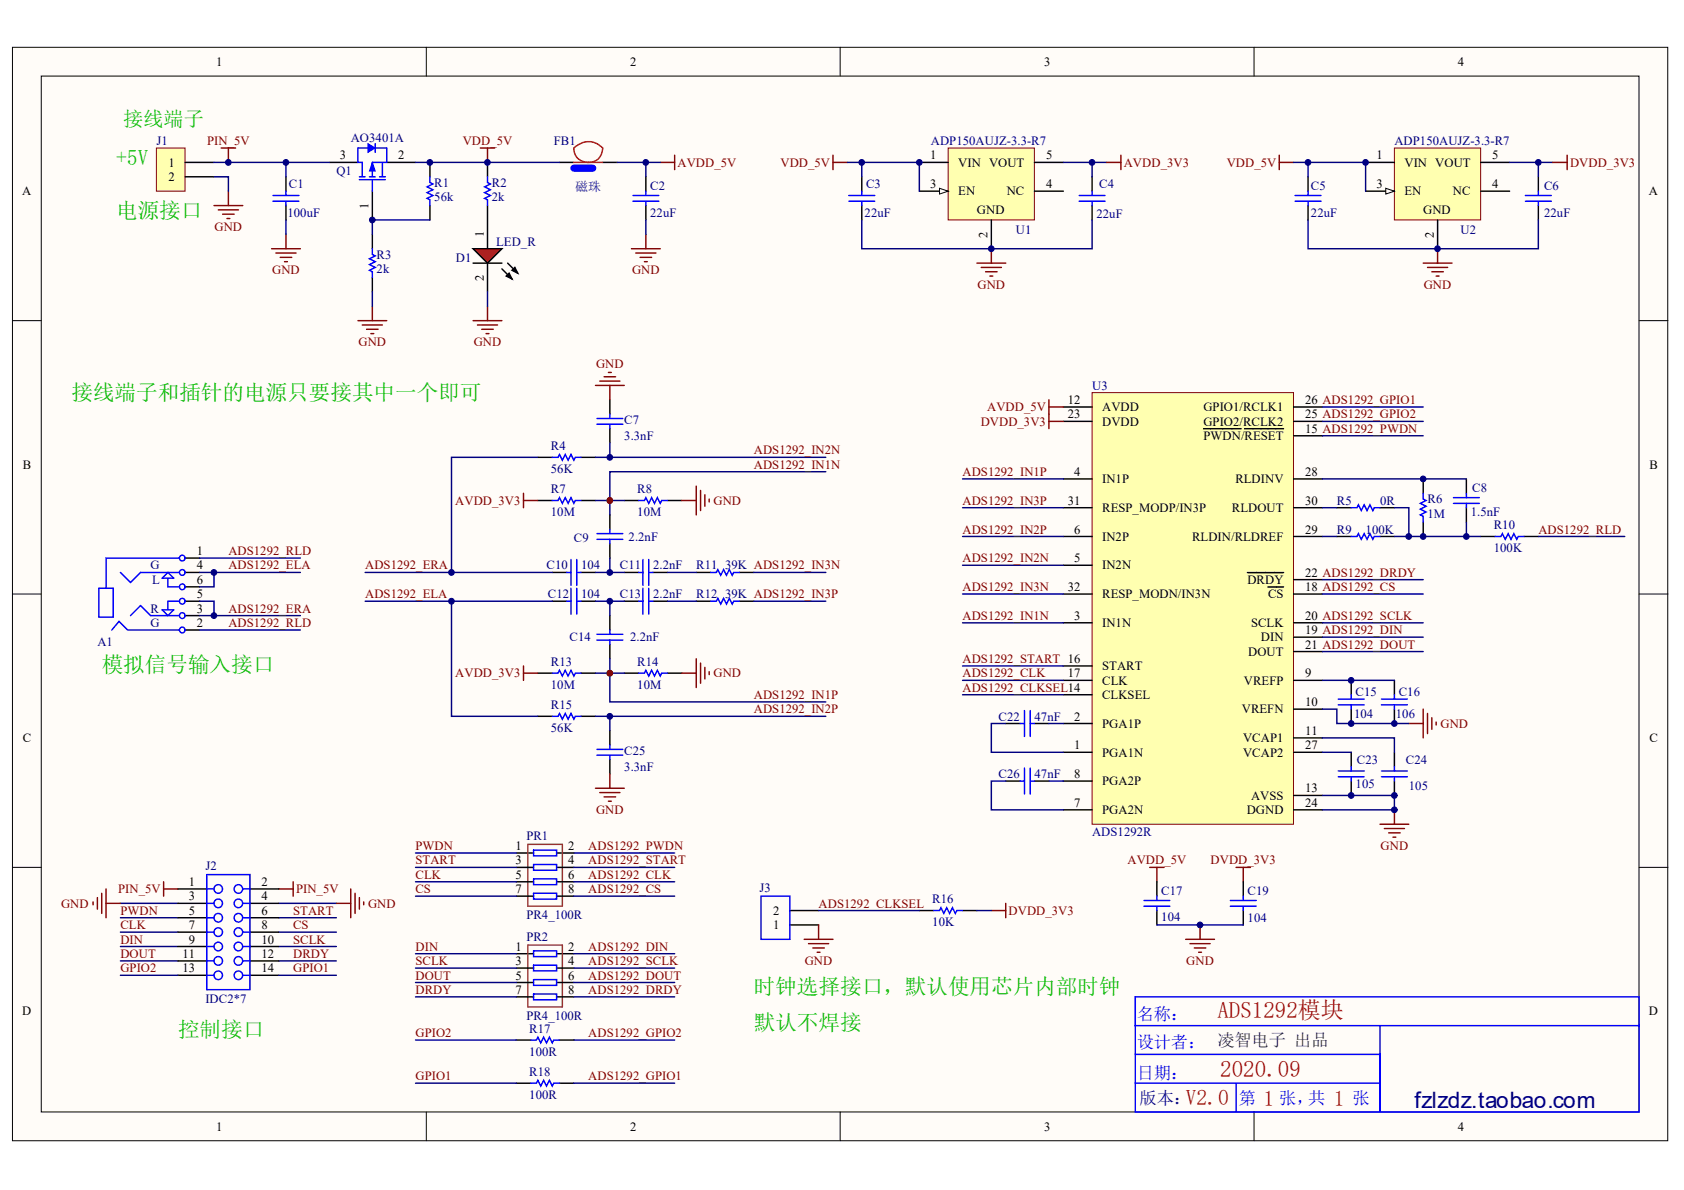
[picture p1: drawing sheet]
<svg xmlns="http://www.w3.org/2000/svg" width="297mm" height="210mm" viewBox="0 0 297 210" stroke-linecap="round" stroke-linejoin="round" font-family="sans-serif">
<defs><g id="words">
<g font-size="4" fill="#bf0000">
<text x="214.7" y="179.6">ADS1292模块</text>
<text x="215.2" y="190">2020.09</text>
</g>
<text font-size="4" fill="#000080" x="249.5" y="195.4">fzlzdz.taobao.com</text>
<g font-size="3.8" fill="#00bf00">
<text x="20.5" y="29.1">+5V</text>
<text x="20.5" y="38.5">电源接口</text>
<text x="12.6" y="70.5">接线端子和插针的电源只要接其中一个即可</text>
<text x="17.9" y="118.5">模拟信号输入接口</text>
<text x="133" y="175.3">时钟选择接口，默认使用芯片内部时钟</text>
<text x="31.4" y="182.9">控制接口</text>
<text x="133" y="181.6">默认不焊接</text>
</g>
<g font-size="3.8" fill="#bf0000">
<text x="209.1" y="194.8">V2.0</text>
<text x="222.9" y="195.1">1</text>
<text x="235.3" y="195.1">1</text>
</g>
<text font-size="3.6" fill="#00bf00" x="21.7" y="22.3">接线端子</text>
<g font-size="3" fill="#00f">
<text x="200.5" y="180">名称：</text>
<text x="200.5" y="184.8">设计者： 凌智电子 出品</text>
<text x="200.5" y="190.4">日期：</text>
<text x="218.5" y="194.7">第</text>
<text x="225.6" y="194.7">张，共</text>
<text x="238.6" y="194.7">张</text>
</g>
<text font-size="3" fill="#000080" x="201" y="194.7">版本：</text>
<text font-size="2.3" fill="#000080" x="101.5" y="33.7">磁珠</text>
<g font-size="2.2">
<text x="38.2" y="11.6">1</text>
<text x="111.2" y="11.6">2</text>
<text x="184.2" y="11.6">3</text>
<text x="257.2" y="11.6">4</text>
<text x="29.7" y="29.4">1</text>
<text x="60" y="28.1">3</text>
<text x="70.2" y="28.1">2</text>
<text x="164.1" y="28.1">1</text>
<text x="169" y="29.4">VIN VOUT</text>
<text x="184.5" y="28.1">5</text>
<text x="242.8" y="28.1">1</text>
<text x="247.7" y="29.4">VIN VOUT</text>
<text x="263.2" y="28.1">5</text>
<text x="3.9" y="34.4">A</text>
<text x="29.7" y="31.9">2</text>
<text x="164.1" y="33.2">3</text>
<text x="169" y="34.5">EN</text>
<text x="177.6" y="34.5">NC</text>
<text x="184.5" y="33.2">4</text>
<text x="242.8" y="33.2">3</text>
<text x="247.7" y="34.5">EN</text>
<text x="256.3" y="34.5">NC</text>
<text x="263.2" y="33.2">4</text>
<text x="290.9" y="34.4">A</text>
<text x="65" y="36.9" transform="rotate(-90 65 36.9)">1</text>
<text x="85.3" y="41.8" transform="rotate(-90 85.3 41.8)">1</text>
<text x="172.3" y="37.8">GND</text>
<text x="174.2" y="42" transform="rotate(-90 174.2 42)">2</text>
<text x="251" y="37.8">GND</text>
<text x="252.9" y="42" transform="rotate(-90 252.9 42)">2</text>
<text x="85.3" y="49.6" transform="rotate(-90 85.3 49.6)">2</text>
<text x="188.3" y="71.3">12</text>
<text x="230.2" y="71.3">26 ADS1292_GPIO1</text>
<text x="188.3" y="73.8">23</text>
<text x="194.4" y="72.5">AVDD</text>
<text x="194.4" y="75.1">DVDD</text>
<text x="212.3" y="72.5">GPIO1/RCLK1</text>
<text x="212.3" y="75.1">GPIO2/RCLK2</text>
<text x="212.3" y="77.6">PWDN/RESET</text>
<text x="230.2" y="73.8">25 ADS1292_GPIO2</text>
<text x="230.2" y="76.3">15 ADS1292_PWDN</text>
<text x="4" y="82.7">B</text>
<text x="189.5" y="84">4</text>
<text x="230.2" y="84">28</text>
<text x="290.9" y="82.7">B</text>
<text x="188.3" y="89">31</text>
<text x="194.4" y="85.2">IN1P</text>
<text x="217.9" y="85.2">RLDINV</text>
<text x="230.2" y="89">30</text>
<text x="189.5" y="94.1">6</text>
<text x="194.4" y="90.3">RESP_MODP/IN3P</text>
<text x="194.4" y="95.4">IN2P</text>
<text x="210.3" y="95.4">RLDIN/RLDREF</text>
<text x="217.3" y="90.3">RLDOUT</text>
<text x="230.2" y="94.1">29</text>
<text x="34.7" y="100.5">4</text>
<text x="34.7" y="97.9">1</text>
<text x="189.5" y="99.2">5</text>
<text x="194.4" y="100.5">IN2N</text>
<text x="230.2" y="101.7">22 ADS1292_DRDY</text>
<text x="34.7" y="103">6</text>
<text x="34.7" y="105.5">5</text>
<text x="188.3" y="104.3">32</text>
<text x="194.4" y="105.5">RESP_MODN/IN3N</text>
<text x="220" y="103">DRDY</text>
<text x="223.7" y="105.5">CS</text>
<text x="230.2" y="104.3">18 ADS1292_CS</text>
<text x="34.7" y="108.1">3</text>
<text x="34.7" y="110.6">2</text>
<text x="189.5" y="109.3">3</text>
<text x="194.4" y="110.6">IN1N</text>
<text x="220.7" y="110.6">SCLK</text>
<text x="222.4" y="113.1">DIN</text>
<text x="230.2" y="109.3">20 ADS1292_SCLK</text>
<text x="230.2" y="111.9">19 ADS1292_DIN</text>
<text x="188.3" y="119.5">17</text>
<text x="194.4" y="118.2">START</text>
<text x="220.2" y="115.7">DOUT</text>
<text x="230.2" y="114.4">21 ADS1292_DOUT</text>
<text x="230.2" y="119.5">9</text>
<text x="194.4" y="120.8">CLK</text>
<text x="194.4" y="123.3">CLKSEL</text>
<text x="219" y="125.8">VREFN</text>
<text x="219.4" y="120.8">VREFP</text>
<text x="230.2" y="124.6">10</text>
<text x="4" y="130.9">C</text>
<text x="189.5" y="127.1">2</text>
<text x="194.4" y="128.4">PGA1P</text>
<text x="219.3" y="130.9">VCAP1</text>
<text x="230.2" y="129.6">11</text>
<text x="290.9" y="130.9">C</text>
<text x="189.5" y="132.2">1</text>
<text x="189.5" y="137.2">8</text>
<text x="194.4" y="133.4">PGA1N</text>
<text x="219.3" y="133.4">VCAP2</text>
<text x="230.2" y="132.2">27</text>
<text x="189.5" y="142.3">7</text>
<text x="194.4" y="138.5">PGA2P</text>
<text x="194.4" y="143.6">PGA2N</text>
<text x="219.9" y="143.6">DGND</text>
<text x="220.7" y="141.1">AVSS</text>
<text x="230.2" y="142.3">24</text>
<text x="230.2" y="139.8">13</text>
<text x="90.9" y="149.9">1</text>
<text x="100.2" y="149.9">2</text>
<text x="90.9" y="152.5">3</text>
<text x="90.9" y="155">5</text>
<text x="100.2" y="152.5">4</text>
<text x="100.2" y="155">6</text>
<text x="33.3" y="156.3">1</text>
<text x="33.3" y="158.8">3</text>
<text x="33.3" y="161.4">5</text>
<text x="46.1" y="156.3">2</text>
<text x="46.1" y="158.8">4</text>
<text x="46.1" y="161.4">6</text>
<text x="90.9" y="157.6">7</text>
<text x="100.2" y="157.6">8</text>
<text x="136.4" y="161.4">2</text>
<text x="33.3" y="163.9">7</text>
<text x="33.3" y="166.4">9</text>
<text x="46.1" y="163.9">8</text>
<text x="46.1" y="166.4">10</text>
<text x="90.9" y="167.7">1</text>
<text x="100.2" y="167.7">2</text>
<text x="136.4" y="163.9">1</text>
<text x="32.2" y="169">11</text>
<text x="32.2" y="171.5">13</text>
<text x="46.1" y="169">12</text>
<text x="46.1" y="171.5">14</text>
<text x="90.9" y="170.2">3</text>
<text x="90.9" y="172.8">5</text>
<text x="100.2" y="170.2">4</text>
<text x="100.2" y="172.8">6</text>
<text x="3.9" y="179.1">D</text>
<text x="90.9" y="175.3">7</text>
<text x="100.2" y="175.3">8</text>
<text x="290.9" y="179.1">D</text>
<text x="38.2" y="199.4">1</text>
<text x="111.2" y="199.4">2</text>
<text x="184.2" y="199.4">3</text>
<text x="257.2" y="199.4">4</text>
</g>
<g font-size="2.2" fill="#000080">
<text x="27.6" y="25.6">J1</text>
<text x="61.9" y="25.1">AO3401A</text>
<text x="97.7" y="25.6">FB1</text>
<text x="164.2" y="25.6">ADP150AUJZ-3.3-R7</text>
<text x="246" y="25.6">ADP150AUJZ-3.3-R7</text>
<text x="50.9" y="33.2">C1</text>
<text x="59.3" y="30.9">Q1</text>
<text x="76.6" y="32.9">R1</text>
<text x="76.6" y="35.5">56k</text>
<text x="86.8" y="32.9">R2</text>
<text x="86.8" y="35.5">2k</text>
<text x="114.7" y="33.5">C2</text>
<text x="152.8" y="33.2">C3</text>
<text x="193.9" y="33.2">C4</text>
<text x="231.2" y="33.5">C5</text>
<text x="272.4" y="33.5">C6</text>
<text x="50.7" y="38.3">100uF</text>
<text x="114.7" y="38.3">22uF</text>
<text x="152.5" y="38.3">22uF</text>
<text x="179.2" y="41.3">U1</text>
<text x="193.4" y="38.5">22uF</text>
<text x="231.2" y="38.3">22uF</text>
<text x="257.6" y="41.3">U2</text>
<text x="272.4" y="38.3">22uF</text>
<text x="66.4" y="45.6">R3</text>
<text x="80.4" y="46.1">D1</text>
<text x="87.5" y="43.4">LED_R</text>
<text x="66.4" y="48.2">2k</text>
<text x="192.6" y="68.7">U3</text>
<text x="110.1" y="74.8">C7</text>
<text x="110.1" y="77.6">3.3nF</text>
<text x="97.2" y="79.4">R4</text>
<text x="97.2" y="83.4">56K</text>
<text x="97.2" y="87">R7</text>
<text x="112.4" y="87">R8</text>
<text x="235.8" y="89">R5</text>
<text x="243.4" y="89">0R</text>
<text x="251.8" y="88.8">R6</text>
<text x="259.7" y="86.7">C8</text>
<text x="97.2" y="91.1">10M</text>
<text x="101.2" y="95.6">C9</text>
<text x="110.9" y="95.4">2.2nF</text>
<text x="112.4" y="91.1">10M</text>
<text x="235.8" y="94.1">R9</text>
<text x="240.9" y="94.1">100K</text>
<text x="251.8" y="91.3">1M</text>
<text x="259.4" y="91.1">1.5nF</text>
<text x="263.5" y="93.3">R10</text>
<text x="26.6" y="100.5">G</text>
<text x="96.4" y="100.5">C10</text>
<text x="102.5" y="100.5">104</text>
<text x="109.4" y="100.5">C11</text>
<text x="115.2" y="100.5">2.2nF</text>
<text x="122.8" y="100.5">R11</text>
<text x="127.9" y="100.5">39K ADS1292_IN3N</text>
<text x="263.5" y="97.4">100K</text>
<text x="26.8" y="103">L</text>
<text x="96.7" y="105.5">C12</text>
<text x="102.5" y="105.5">104</text>
<text x="109.4" y="105.5">C13</text>
<text x="115.2" y="105.5">2.2nF</text>
<text x="122.8" y="105.5">R12</text>
<text x="127.9" y="105.5">39K ADS1292_IN3P</text>
<text x="17.2" y="113.9">A1</text>
<text x="26.6" y="108.1">R</text>
<text x="26.6" y="110.6">G</text>
<text x="100.5" y="113.1">C14</text>
<text x="111.1" y="113.1">2.2nF</text>
<text x="97.2" y="117.5">R13</text>
<text x="112.4" y="117.5">R14</text>
<text x="97.2" y="121.5">10M</text>
<text x="97.2" y="125.1">R15</text>
<text x="112.4" y="121.5">10M</text>
<text x="239.1" y="122.8">C15</text>
<text x="246.7" y="122.8">C16</text>
<text x="97.2" y="129.1">56K</text>
<text x="176.1" y="127.1">C22</text>
<text x="182.5" y="127.1">47nF</text>
<text x="238.8" y="126.6">104</text>
<text x="246.2" y="126.6">106</text>
<text x="110.1" y="133.2">C25</text>
<text x="110.1" y="136">3.3nF</text>
<text x="176.1" y="137.2">C26</text>
<text x="182.5" y="137.2">47nF</text>
<text x="239.4" y="134.7">C23</text>
<text x="248" y="134.7">C24</text>
<text x="239.1" y="139">105</text>
<text x="248.5" y="139.3">105</text>
<text x="92.8" y="148.2">PR1</text>
<text x="192.6" y="147.4">ADS1292R</text>
<text x="36.2" y="153.5">J2</text>
<text x="134" y="157.3">J3</text>
<text x="164.5" y="159.3">R16</text>
<text x="204.8" y="157.8">C17</text>
<text x="220.1" y="157.8">C19</text>
<text x="92.8" y="162.1">PR4_100R</text>
<text x="92.8" y="165.9">PR2</text>
<text x="164.5" y="163.4">10K</text>
<text x="204.8" y="162.4">104</text>
<text x="220.1" y="162.6">104</text>
<text x="36.2" y="176.8">IDC2*7</text>
<text x="92.8" y="179.9">PR4_100R</text>
<text x="93.4" y="182.2">R17</text>
<text x="93.4" y="189.8">R18</text>
<text x="93.4" y="186.2">100R</text>
<text x="93.4" y="193.8">100R</text>
</g>
<g font-size="2.2" fill="#800000">
<text x="36.5" y="25.6">PIN_5V</text>
<text x="81.6" y="25.6">VDD_5V</text>
<text x="119.5" y="29.4">AVDD_5V</text>
<text x="137.7" y="29.4">VDD_5V</text>
<text x="198.2" y="29.4">AVDD_3V3</text>
<text x="216.4" y="29.4">VDD_5V</text>
<text x="276.9" y="29.4">DVDD_3V3</text>
<text x="37.8" y="40.8">GND</text>
<text x="48" y="48.4">GND</text>
<text x="111.5" y="48.4">GND</text>
<text x="172.4" y="50.9">GND</text>
<text x="251.1" y="50.9">GND</text>
<text x="63.2" y="61.1">GND</text>
<text x="83.6" y="61.1">GND</text>
<text x="105.1" y="64.9">GND</text>
<text x="173" y="75.1">DVDD_3V3</text>
<text x="174.1" y="72.5">AVDD_5V</text>
<text x="133" y="80.1">ADS1292_IN2N</text>
<text x="133" y="82.7">ADS1292_IN1N</text>
<text x="169.8" y="84">ADS1292_IN1P</text>
<text x="80.3" y="89">AVDD_3V3</text>
<text x="125.9" y="89">GND</text>
<text x="169.8" y="89">ADS1292_IN3P</text>
<text x="169.8" y="94.1">ADS1292_IN2P</text>
<text x="271.3" y="94.1">ADS1292_RLD</text>
<text x="40.3" y="97.9">ADS1292_RLD</text>
<text x="40.3" y="100.5">ADS1292_ELA</text>
<text x="64.4" y="100.5">ADS1292_ERA</text>
<text x="169.8" y="99.2">ADS1292_IN2N</text>
<text x="64.4" y="105.5">ADS1292_ELA</text>
<text x="169.8" y="104.3">ADS1292_IN3N</text>
<text x="40.3" y="110.6">ADS1292_RLD</text>
<text x="40.3" y="108.1">ADS1292_ERA</text>
<text x="169.8" y="109.3">ADS1292_IN1N</text>
<text x="80.3" y="119.5">AVDD_3V3</text>
<text x="125.9" y="119.5">GND</text>
<text x="169.8" y="116.9">ADS1292_START 16</text>
<text x="169.8" y="119.5">ADS1292_CLK</text>
<text x="133" y="125.8">ADS1292_IN2P</text>
<text x="133" y="123.3">ADS1292_IN1P</text>
<text x="169.8" y="122">ADS1292_CLKSEL14</text>
<text x="254.1" y="128.4">GND</text>
<text x="105.1" y="143.6">GND</text>
<text x="73.3" y="149.9">PWDN</text>
<text x="103.8" y="149.9">ADS1292_PWDN</text>
<text x="243.5" y="149.9">GND</text>
<text x="73.3" y="152.5">START</text>
<text x="73.3" y="155">CLK</text>
<text x="103.8" y="152.5">ADS1292_START</text>
<text x="103.8" y="155">ADS1292_CLK</text>
<text x="198.9" y="152.5">AVDD_5V</text>
<text x="213.5" y="152.5">DVDD_3V3</text>
<text x="10.8" y="160.1">GND</text>
<text x="20.8" y="157.6">PIN_5V</text>
<text x="21.2" y="161.4">PWDN</text>
<text x="51.7" y="161.4">START</text>
<text x="52.2" y="157.6">PIN_5V</text>
<text x="64.9" y="160.1">GND</text>
<text x="73.3" y="157.6">CS</text>
<text x="103.8" y="157.6">ADS1292_CS</text>
<text x="144.4" y="160.1">ADS1292_CLKSEL</text>
<text x="177.9" y="161.4">DVDD_3V3</text>
<text x="21.2" y="166.4">DIN</text>
<text x="21.2" y="163.9">CLK</text>
<text x="51.7" y="163.9">CS</text>
<text x="51.7" y="166.4">SCLK</text>
<text x="73.3" y="167.7">DIN</text>
<text x="103.8" y="167.7">ADS1292_DIN</text>
<text x="21.2" y="169">DOUT</text>
<text x="21.2" y="171.5">GPIO2</text>
<text x="51.7" y="171.5">GPIO1</text>
<text x="51.7" y="169">DRDY</text>
<text x="73.3" y="170.2">SCLK</text>
<text x="73.3" y="172.8">DOUT</text>
<text x="103.8" y="170.2">ADS1292_SCLK</text>
<text x="103.8" y="172.8">ADS1292_DOUT</text>
<text x="142" y="170.2">GND</text>
<text x="209.2" y="170.2">GND</text>
<text x="73.3" y="175.3">DRDY</text>
<text x="103.8" y="175.3">ADS1292_DRDY</text>
<text x="73.3" y="182.9">GPIO2</text>
<text x="103.8" y="182.9">ADS1292_GPIO2</text>
<text x="73.3" y="190.5">GPIO1</text>
<text x="103.8" y="190.5">ADS1292_GPIO1</text>
</g>
</g></defs>
<g fill="#fffcf8" stroke="#000" stroke-width=".18">
<path d="M2.2 8.3h292v192.9h-292z"/>
<path d="M7.3 13.4h281.8v182.7h-281.8z"/>
</g>
<path d="M75.2 8.3v5.1M148.2 8.3v5.1M221.2 8.3v5.1M2.2 56.6h5.1M289.1 56.6h5.1M2.2 104.8h5.1M289.1 104.8h5.1M2.2 153h5.1M289.1 153h5.1M75.2 196.1v5.1M148.2 196.1v5.1M221.2 196.1v5.1" fill="none" stroke="#000" stroke-width=".18"/>
<g fill="#000080" stroke="#000080" stroke-width=".18">
<circle cx="107.6" cy="118.7" r=".5"/>
<circle cx="107.6" cy="88.3" r=".5"/>
</g>
<g fill="none" stroke="#000" stroke-width=".25">
<path d="M230.7 31.2v2.5M230.7 36.3v2.5M107.6 70.5v2.6M107.6 75.6v2.5M94.9 88.3h2.5M94.9 80.7h2.5M102.5 88.3h2.5M102.5 80.7h2.5M107.6 90.8v2.6M107.6 95.9v2.5M110.1 88.3h2.6M117.7 88.3h2.6"/>
<path d="M94.9 118.7h2.5M97.4 101h2.6M97.4 106h2.6M102.5 101h2.5M102.5 106h2.5M102.5 118.7h2.5M107.6 108.6v2.5M107.6 113.7v2.5M110.1 101h2.6M110.1 106h2.6M110.1 118.7h2.6M115.2 101h2.5"/>
<path d="M115.2 106h2.5M117.7 118.7h2.6M122.8 101h2.5M122.8 106h2.5M130.4 101h2.6M130.4 106h2.6M94.9 126.4h2.5M102.5 126.4h2.5M107.6 128.9v2.5M107.6 134v2.5"/>
</g>
<g fill="none" stroke="#00f" stroke-width=".25">
<path d="M228.4 35.5h4.6M228.4 34.5h4.6M230.7 33.7v.8M230.7 35.5v.8M105.3 74.8h4.6M105.3 73.8h4.6M107.6 73.1v.7M107.6 74.8v.8M97.4 88.3h1l.3-.5 .5 1 .5-1 .5 1 .5-1 .5 1 .3-.5h1M97.4 80.7h1l.3-.5 .5 1 .5-1 .5 1 .5-1 .5 1 .3-.5h1M100.7 98.7v4.6M101.7 98.7v4.6"/>
<path d="M105.3 95.1h4.6M105.3 94.1h4.6M107.6 93.4v.7M107.6 95.1v.8M112.7 88.3h1l.2-.5 .5 1 .5-1 .5 1 .6-1 .5 1 .2-.5h1M113.4 98.7v4.6M114.4 98.7v4.6M97.4 118.7h1l.3-.5 .5 1 .5-1 .5 1 .5-1 .5 1 .3-.5h1M100 101h.7M100 106h.7M100.7 103.8v4.5M101.7 101h.8"/>
<path d="M101.7 103.8v4.5M101.7 106h.8M105.3 111.9h4.6M105.3 112.9h4.6M107.6 111.1v.8M107.6 112.9v.8M112.7 118.7h1l.2-.5 .5 1 .5-1 .5 1 .6-1 .5 1 .2-.5h1M112.7 101h.7M112.7 106h.7M113.4 103.8v4.5M114.4 101h.8M114.4 106h.8"/>
<path d="M114.4 103.8v4.5M125.3 101h1.1l.2-.5 .5 1 .5-1 .5 1 .5-1 .6 1 .2-.5h1M125.3 106h1.1l.2-.5 .5 1.1 .5-1.1 .5 1.1 .5-1.1 .6 1.1 .2-.6h1M97.4 126.4h1l.3-.6 .5 1.1 .5-1.1 .5 1.1 .5-1.1 .5 1.1 .3-.5h1M105.3 133.2h4.6M105.3 132.2h4.6M107.6 131.4v.8M107.6 133.2v.8"/>
</g>
<g fill="none" stroke="#000080" stroke-width=".25">
<path d="M107.6 78.1v2.6M94.9 80.7h-15.3v20.3M105 88.3h5.1M105 80.7h40.7M107.6 98.4v2.6M145.7 83.2h-38.1v7.6M64.4 101h33M64.4 106h33M79.6 106v20.4h15.3M105 101h5.1M105 106h5.1M105 118.7h5.1"/>
<path d="M107.6 116.2v7.6h38.1M107.6 106v2.6M117.7 101h5.1M117.7 106h5.1M133 101h12.7M133 106h12.7M105 126.4h40.7M107.6 126.4v2.5"/>
</g>
<g fill="none" stroke="#800000" stroke-width=".25">
<path d="M105 68h5.1M105.8 67.2h3.6M106.6 66.5h2M107.3 65.7h.5M107.6 68v2.5M92.3 88.3h2.6M92.3 87v2.6M120.3 88.3h2.5M122.8 85.7v5.1M123.6 86.5v3.6M124.3 87.3v2M125.1 88v.5"/>
<path d="M120.3 118.7h2.5M122.8 116.2v5.1M123.6 117v3.5M124.3 117.7v2.1M125.1 118.5v.5M105 139h5.1M105.8 139.8h3.6M107.6 136.5v2.5M106.6 140.6h2M107.3 141.3h.5"/>
</g>
<g fill="#800000" stroke="#800000" stroke-width=".18">
<circle cx="107.6" cy="88.3" r=".5"/>
<circle cx="107.6" cy="118.7" r=".5"/>
</g>
<path d="M246 26.1h15.2v12.7h-15.2z" fill="#ffffb0" stroke="#800000" stroke-width=".18"/>
<path d="M240.9 28.6h5.1M240.9 33.7h5.1M253.6 38.8v5.1" fill="none" stroke="#000" stroke-width=".25"/>
<path d="M244.4 33.2l1.6 .5-1.6 .5z" fill="#fffcf8" stroke="#000" stroke-width=".18"/>
<path d="M152 31.2v2.5M152 36.3v2.5M261.2 33.7h5.1M261.2 28.6h5.1M271.3 31.2v2.5M271.3 36.3v2.5" fill="none" stroke="#000" stroke-width=".25"/>
<path d="M225.6 27.4v2.5M225.6 28.6h2.6M251 46.4h5.1M251.8 47.2h3.6M252.6 47.9h2M253.3 48.7h.5M253.6 43.9v2.5" fill="none" stroke="#800000" stroke-width=".25"/>
<path d="M149.7 35.5h4.6M149.7 34.5h4.6M152 33.7v.8M152 35.5v.8M269.1 35.5h4.5M269.1 34.5h4.5M271.3 33.7v.8M271.3 35.5v.8" fill="none" stroke="#00f" stroke-width=".25"/>
<path d="M228.2 28.6h12.7v5.1M230.7 38.8v5.1h40.6v-5.1M230.7 28.6v2.6M266.3 28.6h7.6M271.3 28.6v2.6" fill="none" stroke="#000080" stroke-width=".25"/>
<path d="M167.2 26.1h15.3v12.7h-15.3z" fill="#ffffb0" stroke="#800000" stroke-width=".18"/>
<path d="M162.2 28.6h5M162.2 33.7h5M174.9 38.8v5.1" fill="none" stroke="#000" stroke-width=".25"/>
<path d="M165.7 33.2l1.5 .5-1.5 .5z" fill="#fffcf8" stroke="#000" stroke-width=".18"/>
<path d="M50.4 31.2v2.5M50.4 36.3v2.5M86 38.8v5.1M182.5 33.7h5.1M182.5 28.6h5.1M192.6 31.2v2.5M192.6 36.3v2.5M86 46.4v5.1" fill="none" stroke="#000" stroke-width=".25"/>
<path d="M146.9 27.4v2.5M146.9 28.6h2.6M172.3 46.4h5.1M173.1 47.2h3.5M173.8 47.9h2.1M174.6 48.7h.5M174.9 43.9v2.5" fill="none" stroke="#800000" stroke-width=".25"/>
<path d="M48.2 35.5h4.5M48.2 34.5h4.5M50.4 33.7v.8M50.4 35.5v.8M190.4 35.5h4.5M190.4 34.5h4.5M192.6 33.7v.8M192.6 35.5v.8" fill="none" stroke="#00f" stroke-width=".25"/>
<path d="M149.5 28.6h12.7v5.1M152 38.8v5.1h40.6v-5.1M152 28.6v2.6M187.6 28.6h7.6M192.6 28.6v2.6" fill="none" stroke="#000080" stroke-width=".25"/>
<path d="M83.5 43.9h5l-2.5 2.5z" fill="#f00" stroke="#000" stroke-width=".25"/>
<g fill="none" stroke="#000" stroke-width=".25">
<path d="M58.1 28.6h5M65.7 33.7v5.1M68.2 28.6h5.1M75.8 28.6v2.6M75.8 36.3v2.5M86 28.6v2.6M86 36.3v2.5M98.7 28.6h2.5M106.3 28.6h2.5M113.9 31.2v2.5M113.9 36.3v2.5M65.7 41.3v2.6"/>
<path d="M65.7 48.9v2.6M83.5 46.4h5M88.5 47.4l1.8 1.8M89.5 46.4l1.8 1.8"/>
</g>
<path d="M89.3 48.7l.5-.5 .5 1zM90.3 47.7l.5-.5 .5 1z" fill="#000" stroke="#000" stroke-width=".25"/>
<path d="M101.2 26.1h.1a3.4 3.4 0 0 1 5 .1 2.54 2.54 0 0 1-2.6 2.4 2.54 2.54 0 0 1-2.5-2.5zM101.2 28.6h2.6M103.8 28.6h2.5" fill="none" stroke="#f00" stroke-width=".25"/>
<path d="M101.2 29.7h5.1" fill="none" stroke="#00f" stroke-width="1.3" stroke-dasharray="3.3 3.3"/>
<g fill="none" stroke="#00f" stroke-width=".25">
<path d="M63.4 31.7h4.6M63.4 31.2h1M64.9 26.1h-1.8v2.5h.8v2.6M65.2 31.2h1M65.7 31.7v2M66.2 26.1h2v2.5h-2.5v2.6M66.2 25.3v1.6M66.9 31.2h1.1M67.5 28.6v2.6M75.8 31.2v1l.5 .3-1 .5 1 .5-1 .5 1 .5-1 .5 .5 .2v1.1M86 31.2v1l.5 .3-1 .5 1 .5-1 .5 1 .5-1 .5 .5 .2v1.1M111.6 35.5h4.6"/>
<path d="M111.6 34.5h4.6M113.9 33.7v.8M113.9 35.5v.8M65.7 43.9v1l.5 .2-1 .5 1 .6-1 .5 1 .5-1 .5 .5 .2v1"/>
</g>
<g fill="#00f" stroke="#00f" stroke-width=".18">
<path d="M65.7 28.6l.5 1.6h-1z"/>
<path d="M64.9 25.3l1.3 .8-1.3 .8z"/>
</g>
<g fill="none" stroke="#800000" stroke-width=".25">
<path d="M37.7 36.3h5.1M38.5 37h3.6M39 26.1h2.6M39.3 37.8h2M40 38.5h.5M40.3 26.1v2.5M40.3 33.7v2.6M84.7 26.1h2.6M86 26.1v2.5M116.5 28.6h2.5M119 27.4v2.5M47.9 43.9h5.1"/>
<path d="M48.7 44.6h3.5M49.4 45.4h2.1M50.2 46.2h.5M50.4 41.3v2.6M63.1 56.6h5.1M63.9 57.3h3.6M64.7 58.1h2M65.4 58.8h.5M65.7 54v2.6M83.5 56.6h5M84.2 57.3h3.6M85 58.1h2"/>
<path d="M85.7 58.8h.5M86 54v2.6M111.4 43.9h5.1M112.1 44.6h3.6M112.9 45.4h2M113.7 46.2h.5M113.9 41.3v2.6"/>
</g>
<path d="M27.6 26.1h5v7.6h-5z" fill="#ffffb0" stroke="#800000" stroke-width=".18"/>
<g fill="none" stroke="#000" stroke-width=".25">
<path d="M32.7 28.6h5M32.7 31.2h5M32.7 98.4h2.5M32.7 103.5h2.5M32.7 106h2.5M32.7 101h2.5M32.7 108.6h2.5M32.7 111.1h2.5M91.1 150.5h3M91.1 153h3M91.1 155.5h3M91.1 158.1h3"/>
<path d="M98.2 150.5h3M98.2 153h3M98.2 155.5h3M98.2 158.1h3M204.1 155.5v2.6M219.3 155.5v2.6M91.1 168.2h3M91.1 170.8h3M91.1 173.3h3M91.1 175.8h3M98.2 168.2h3M98.2 170.8h3"/>
<path d="M98.2 173.3h3M98.2 175.8h3M204.1 160.6v2.5M219.3 160.6v2.5M91.1 191.1h2.5M91.1 183.5h2.5M98.7 191.1h2.5M98.7 183.5h2.5"/>
</g>
<g fill="none" stroke="#000080" stroke-width=".25">
<path d="M37.7 31.2h2.6v2.5M37.7 28.6h20.4M50.4 28.6v2.6M50.4 38.8v2.5M73.3 28.6h25.4M75.8 38.8h-10.1v2.5M108.8 28.6h7.7M113.9 28.6v2.6M113.9 38.8v2.5M65.7 51.5v2.5M86 51.5v2.5M35.2 98.4h17.8"/>
<path d="M35.2 106h2.5v2.6M35.2 101h17.8M35.2 108.6h17.8M35.2 111.1h17.8M37.7 101v2.5h-2.5M73.3 153h17.8M73.3 150.5h17.8M73.3 158.1h17.8M73.3 155.5h17.8M101.2 153h17.8M101.2 150.5h17.8M101.2 158.1h17.8"/>
<path d="M101.2 155.5h17.8M73.3 175.8h17.8M73.3 173.3h17.8M73.3 170.8h17.8M73.3 168.2h17.8M101.2 175.8h17.8M101.2 173.3h17.8M101.2 170.8h17.8M101.2 168.2h17.8M204.1 163.1h15.2M73.3 191.1h17.8M73.3 183.5h17.8"/>
<path d="M101.2 191.1h17.8M101.2 183.5h17.8"/>
</g>
<g fill="none" stroke="#800000" stroke-width=".25">
<path d="M195.2 28.6h2.5M197.7 27.4v2.5M273.9 28.6h2.5M276.4 27.4v2.5M92.3 117.5v2.5M92.3 118.7h2.6M202.8 153h2.5M204.1 153v2.5M218 153h2.6M219.3 153v2.5M209.1 165.7h5.1M209.9 166.4h3.6"/>
<path d="M210.7 167.2h2M211.4 168h.5M211.7 163.1v2.6"/>
</g>
<g fill="none" stroke="#00f" stroke-width=".25">
<path d="M31.7 98.4h-13v5.4M17.4 103.8h2.6v5h-2.6zM19.7 111.1l1.3-1.5 1.5 1.5h9.2M21.2 101l1.8 1.7 1.8-1.7h6.9M23 108.6l1.8-1.8 1.8 1.8h5.1M28.6 102l1-1 1 1zM28.6 107.6h2l-1 1zM29.6 102v1.5h2.1M31.7 106h-2.1v1.6M94.1 150h4.1v1h-4.1zM94.1 152.5h4.1v1h-4.1zM94.1 155h4.1v1h-4.1z"/>
<path d="M94.1 157.6h4.1v1h-4.1zM201.8 159.8h4.5M201.8 158.8h4.5M204.1 158.1v.7M204.1 159.8v.8M217 159.8h4.6M217 158.8h4.6M219.3 158.1v.7M219.3 159.8v.8M94.1 167.7h4.1v1h-4.1zM94.1 170.3h4.1v1h-4.1zM94.1 172.8h4.1v1h-4.1z"/>
<path d="M94.1 175.3h4.1v1h-4.1zM200.3 175.8v5.1h43.1M93.6 191.1h1l.3-.5 .5 1 .5-1 .5 1 .5-1 .5 1 .3-.5h1M93.6 183.5h1l.3-.6 .5 1.1 .5-1.1 .5 1.1 .5-1.1 .5 1.1 .3-.5h1M200.3 191.1h43.1M218 191.1v5M243.4 180.9h45.7v15.2h-88.8v-20.3h88.8v5.1M243.4 180.9v15.2v-10.1h-43.1"/>
<circle cx="32.1" cy="98.4" r=".5"/>
<circle cx="32.1" cy="101" r=".5"/>
<circle cx="32.1" cy="106" r=".5"/>
<circle cx="32.1" cy="111.1" r=".5"/>
<circle cx="32.1" cy="108.6" r=".5"/>
<circle cx="32.1" cy="103.5" r=".5"/>
</g>
<path d="M93.1 148.9h6.1v10.9h-6.1zM93.1 166.7h6.1v10.9h-6.1z" fill="none" stroke="#804040" stroke-width=".25"/>
<path d="M192.6 69.3h35.6v76.1h-35.6z" fill="#ffffb0" stroke="#800000" stroke-width=".18"/>
<g fill="none" stroke="#000" stroke-width=".25">
<path d="M187.6 71.8h5M187.6 74.3h5M212.3 75.6h6.6M219.5 75.6h6.9M228.2 71.8h5.1M228.2 74.3h5.1M228.2 76.9h5.1M187.6 84.5h5M187.6 89.6h5M187.6 94.6h5M187.6 99.7h5M228.2 84.5h5.1"/>
<path d="M228.2 89.6h5.1M228.2 94.6h5.1M235.8 89.6h2.5M235.8 94.6h2.5M243.4 89.6h2.6M243.4 94.6h2.6M251 84.5v2.5M251 92.1v2.5M258.7 84.5v2.5M258.7 89.6v2.5M261.2 94.6h2.5M268.8 94.6h2.5"/>
<path d="M187.6 104.8h5M187.6 109.9h5M187.6 117.5h5M220 101h6.4M223.7 103.5h2.7M228.2 104.8h5.1M228.2 109.9h5.1M228.2 102.2h5.1M228.2 112.4h5.1M228.2 114.9h5.1M177.4 127.6h2.5M177.4 137.8h2.5"/>
<path d="M182.5 127.6h2.5M182.5 137.8h2.5M187.6 120h5M187.6 122.5h5M187.6 127.6h5M187.6 132.7h5M187.6 137.8h5M228.2 120h5.1M228.2 132.7h5.1M228.2 125.1h5.1M228.2 130.2h5.1M238.3 120v2.5"/>
<path d="M238.3 125.1v2.5M238.3 132.7v2.5M238.3 137.8v2.5M246 120v2.5M246 125.1v2.5M246 132.7v2.5M246 137.8v2.5M31.4 156.8h5.1M31.4 159.3h5.1M44.1 156.8h5.1M44.1 159.3h5.1M187.6 142.8h5"/>
<path d="M228.2 142.8h5.1M228.2 140.3h5.1M31.4 161.9h5.1M31.4 164.4h5.1M31.4 167h5.1M31.4 169.5h5.1M31.4 172h5.1M44.1 161.9h5.1M44.1 164.4h5.1M44.1 167h5.1M44.1 169.5h5.1M44.1 172h5.1"/>
<path d="M139.3 163.1h5.1M139.3 160.6h5.1M162.2 160.6h2.5M169.8 160.6h2.5"/>
</g>
<g fill="none" stroke="#00f" stroke-width=".25">
<path d="M238.3 94.6h1.1l.2-.5 .5 1 .5-1 .5 1 .5-1 .5 1 .3-.5h1M238.3 89.6h1.1l.2-.6 .5 1.1 .5-1.1 .5 1.1 .5-1.1 .5 1.1 .3-.5h1M251 87v1l.5 .3-1 .5 1 .5-1 .5 1 .5-1 .5 .5 .3v1M256.4 87.8h4.5M256.4 88.8h4.5M258.7 87v.8M258.7 88.8v.8M263.7 94.6h1l.3-.5 .5 1 .5-1 .5 1 .5-1 .5 1 .3-.5h1M179.9 127.6h.8M179.9 137.8h.8M180.7 125.3v4.6M180.7 135.5v4.6"/>
<path d="M181.7 127.6h.8M181.7 125.3v4.6M181.7 135.5v4.6M181.7 137.8h.8M236.1 136h4.5M236.1 137h4.5M236.1 124.3h4.5M236.1 123.3h4.5M238.3 122.5v.8M238.3 124.3v.8M238.3 135.2v.8M238.3 137v.8"/>
<path d="M243.7 136h4.5M243.7 137h4.5M243.7 124.3h4.5M243.7 123.3h4.5M246 122.5v.8M246 124.3v.8M246 135.2v.8M246 137v.8M36.5 154.3h7.6v20.3h-7.6zM36.5 156.8h1.2M36.5 159.3h1.2M42.8 156.8h1.3"/>
<path d="M42.8 159.3h1.3M134.2 158.1h5.1v7.6h-5.1zM36.5 161.9h1.2M36.5 164.4h1.2M36.5 167h1.2M36.5 169.5h1.2M36.5 172h1.2M42.8 161.9h1.3M42.8 164.4h1.3M42.8 167h1.3M42.8 169.5h1.3M42.8 172h1.3"/>
<path d="M164.7 160.6h1l.3-.5 .5 1 .5-1 .5 1 .5-1 .5 1 .3-.5h1"/>
<circle cx="38.5" cy="159.3" r=".75"/>
<circle cx="38.5" cy="156.8" r=".75"/>
<circle cx="42" cy="159.3" r=".75"/>
<circle cx="42" cy="156.8" r=".75"/>
<circle cx="38.5" cy="172" r=".75"/>
<circle cx="38.5" cy="164.4" r=".75"/>
<circle cx="38.5" cy="167" r=".75"/>
<circle cx="38.5" cy="161.9" r=".75"/>
<circle cx="38.5" cy="169.5" r=".75"/>
<circle cx="42" cy="164.4" r=".75"/>
<circle cx="42" cy="172" r=".75"/>
<circle cx="42" cy="167" r=".75"/>
<circle cx="42" cy="161.9" r=".75"/>
<circle cx="42" cy="169.5" r=".75"/>
</g>
<g fill="none" stroke="#000080" stroke-width=".25">
<path d="M233.3 71.8h17.7M233.3 74.3h17.7M233.3 76.9h17.7M169.8 84.5h17.8M169.8 89.6h17.8M169.8 94.6h17.8M169.8 99.7h17.8M233.3 84.5h25.4M233.3 89.6h2.5M233.3 94.6h2.5M246 89.6h2.5v5M258.7 92.1v2.5h-12.7"/>
<path d="M258.7 94.6h2.5M271.3 94.6h15.3M169.8 104.8h17.8M169.8 109.9h17.8M169.8 117.5h17.8M233.3 102.2h17.7M233.3 104.8h17.7M233.3 109.9h17.7M233.3 112.4h17.7M233.3 114.9h17.7M169.8 120h17.8M169.8 122.5h17.8"/>
<path d="M177.4 127.6h-2.5v5.1h12.7M177.4 137.8h-2.5v5h12.7M185 127.6h2.6M185 137.8h2.6M233.3 130.2h12.7v2.5M233.3 125.1h2.5v2.5h12.7M233.3 132.7h5M233.3 120h12.7M21.2 159.3h10.2M49.2 159.3h10.1M233.3 140.3h12.7v2.5h-12.7M21.2 161.9h10.2"/>
<path d="M21.2 164.4h10.2M21.2 167h10.2M21.2 169.5h10.2M21.2 172h10.2M49.2 161.9h10.1M49.2 164.4h10.1M49.2 167h10.1M49.2 169.5h10.1M49.2 172h10.1M144.4 160.6h17.8M172.3 160.6h2.6"/>
</g>
<g fill="none" stroke="#800000" stroke-width=".25">
<path d="M185 70.5v5.1M185 74.3h2.6M185 71.8h2.6M248.5 127.6h2.5M251 125.1v5.1M251.8 125.8v3.6M252.6 126.6v2M253.3 127.4v.5M16.4 159.1v.5M17.2 158.3v2.1M17.9 157.6v3.5M18.7 156.8v5.1"/>
<path d="M18.7 159.3h2.5M28.9 155.5v2.6M28.9 156.8h2.5M49.2 156.8h2.5M51.7 155.5v2.6M59.3 159.3h2.6M61.9 156.8v5.1M62.6 157.6v3.5M63.4 158.3v2.1M64.2 159.1v.5M177.4 159.3v2.6M243.4 145.4h5.1"/>
<path d="M244.2 146.1h3.5M244.9 146.9h2.1M245.7 147.7h.5M246 142.8v2.6M141.9 165.7h5M142.6 166.4h3.6M143.4 167.2h2M144.1 168h.5M144.4 163.1v2.6M174.9 160.6h2.5"/>
</g>
<g fill="#000080" stroke="#000080" stroke-width=".18">
<circle cx="37.7" cy="108.6" r=".5"/>
<circle cx="37.7" cy="101" r=".5"/>
<circle cx="40.3" cy="28.6" r=".5"/>
<circle cx="50.4" cy="28.6" r=".5"/>
<circle cx="65.7" cy="38.8" r=".5"/>
<circle cx="75.8" cy="28.6" r=".5"/>
<circle cx="79.6" cy="106" r=".5"/>
<circle cx="79.6" cy="101" r=".5"/>
<circle cx="86" cy="28.6" r=".5"/>
<circle cx="107.6" cy="126.4" r=".5"/>
<circle cx="107.6" cy="106" r=".5"/>
<circle cx="107.6" cy="101" r=".5"/>
<circle cx="107.6" cy="80.7" r=".5"/>
<circle cx="113.9" cy="28.6" r=".5"/>
<circle cx="152" cy="28.6" r=".5"/>
<circle cx="162.1" cy="28.6" r=".5"/>
<circle cx="174.8" cy="43.9" r=".5"/>
<circle cx="192.6" cy="28.6" r=".5"/>
<circle cx="211.7" cy="163.1" r=".5"/>
<circle cx="230.7" cy="28.6" r=".5"/>
<circle cx="238.3" cy="140.3" r=".5"/>
<circle cx="238.3" cy="127.6" r=".5"/>
<circle cx="238.3" cy="120" r=".5"/>
<circle cx="240.9" cy="28.6" r=".5"/>
<circle cx="245.9" cy="142.8" r=".5"/>
<circle cx="245.9" cy="140.3" r=".5"/>
<circle cx="245.9" cy="127.6" r=".5"/>
<circle cx="248.5" cy="94.6" r=".5"/>
<circle cx="251" cy="94.6" r=".5"/>
<circle cx="251" cy="84.5" r=".5"/>
<circle cx="253.6" cy="43.9" r=".5"/>
<circle cx="258.6" cy="94.6" r=".5"/>
<circle cx="271.3" cy="28.6" r=".5"/>
</g>
<use href="#words"/>
</svg>
